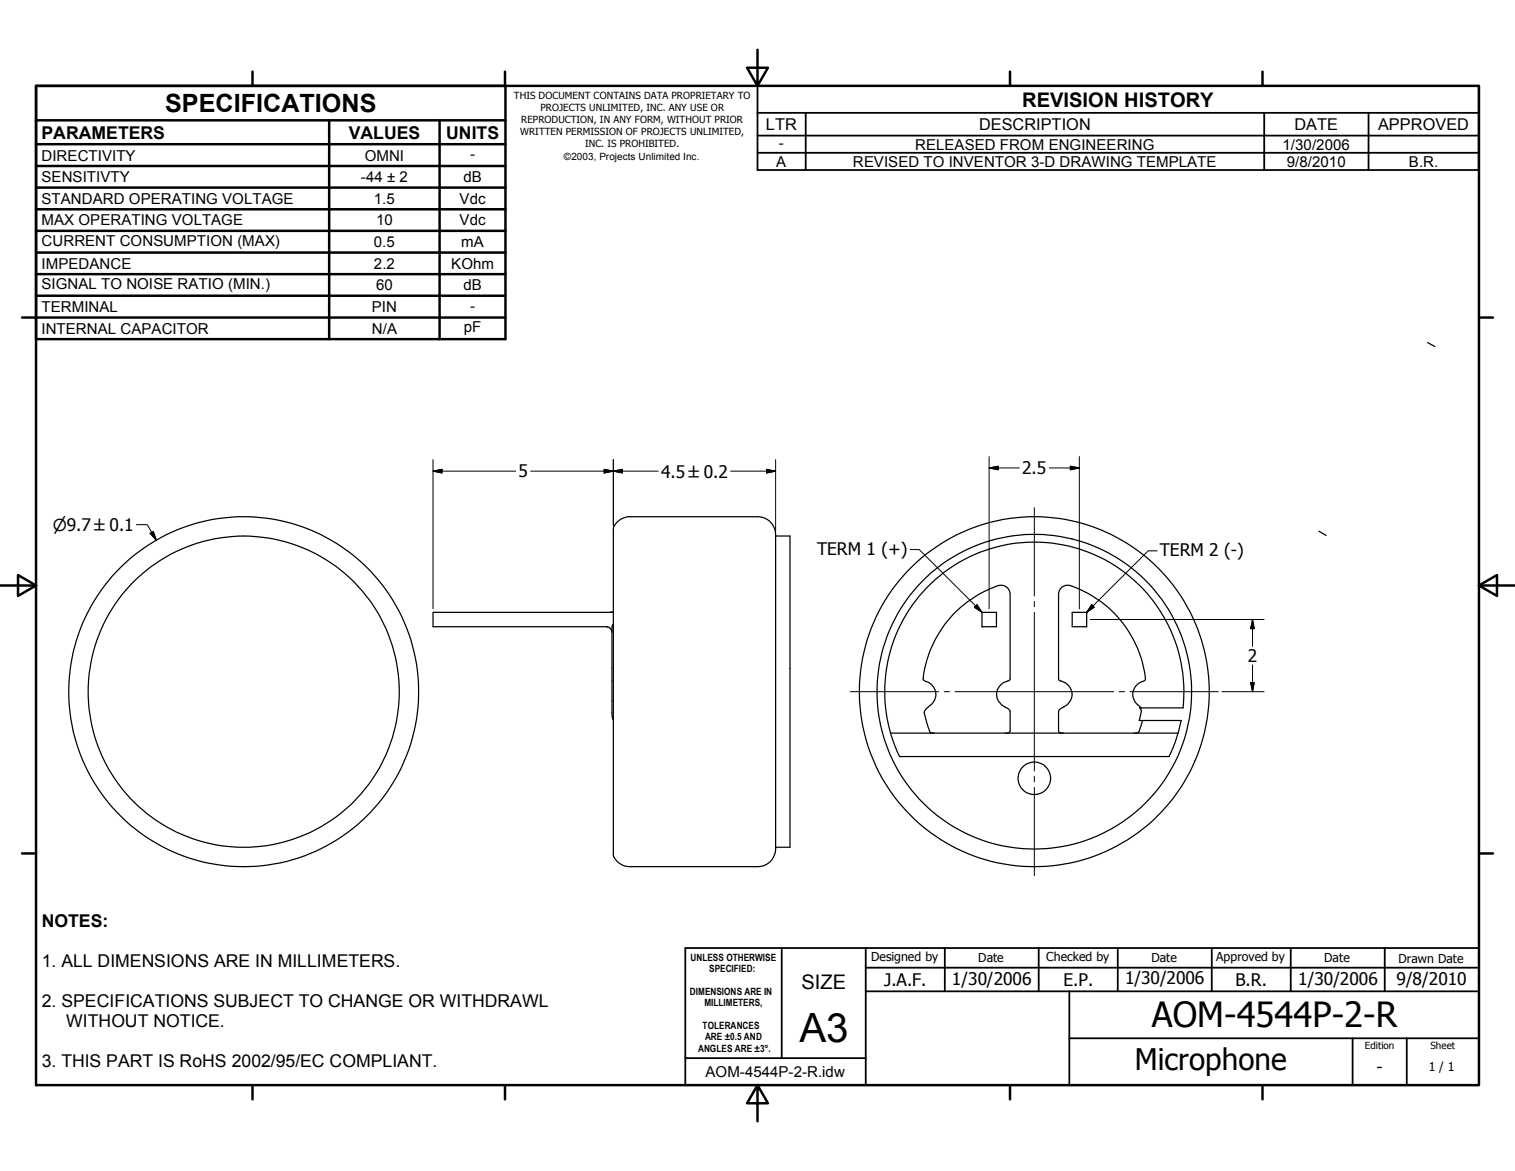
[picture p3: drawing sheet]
<svg xmlns="http://www.w3.org/2000/svg" width="279mm" height="216mm" viewBox="0 0 279 216" stroke-linecap="round" stroke-linejoin="round" font-family="sans-serif">
<defs><g id="words">
<text font-size="7.4" x="147.4" y="192.1">A3</text>
<text font-size="6.4" x="212.4" y="189.4">AOM-4544P-2-R</text>
<text font-size="5.5" x="209.3" y="197.3">Microphone</text>
<text font-size="4.6" x="30.5" y="20.7">SPECIFICATIONS</text>
<g font-size="3.7">
<text x="188.5" y="19.7">REVISION HISTORY</text>
<text x="147.8" y="182.3">SIZE</text>
</g>
<g font-size="3.3">
<text x="7.7" y="25.5">PARAMETERS</text>
<text x="64.3" y="25.5">VALUES</text>
<text x="82.3" y="25.5">UNITS</text>
<text x="7.7" y="171">NOTES:</text>
<text x="7.7" y="178.3">1. ALL DIMENSIONS ARE IN MILLIMETERS.</text>
<text x="7.7" y="185.7">2. SPECIFICATIONS SUBJECT TO CHANGE OR WITHDRAWL</text>
<text x="12.2" y="189.3">WITHOUT NOTICE.</text>
<text x="7.7" y="196.6">3. THIS PART IS RoHS 2002/95/EC COMPLIANT.</text>
</g>
<g font-size="3.2">
<text x="95.6" y="88">5</text>
<text x="121.9" y="88.1">4.5 ±0.2</text>
<text x="188.5" y="87.5">2.5</text>
<text x="150.7" y="102.2">TERM 1 (+)</text>
<text x="213.9" y="102.4">TERM 2 (-)</text>
<text x="230.1" y="122">2</text>
<text x="163" y="181.7">J.A.F.</text>
<text x="175.6" y="181.5">1/30/2006</text>
<text x="196.1" y="181.8">E.P.</text>
<text x="207.5" y="181.5">1/30/2006</text>
<text x="227.8" y="181.7">B.R.</text>
<text x="239.4" y="181.5">1/30/2006</text>
<text x="257.6" y="181.5">9/8/2010</text>
<text x="253.9" y="197.8">-</text>
</g>
<g font-size="3">
<text x="141.3" y="24">LTR</text>
<text x="180.6" y="24">DESCRIPTION</text>
<text x="238.7" y="24">DATE</text>
<text x="254.1" y="24">APPROVED</text>
<text x="9.7" y="97.9">⌀9.7 ±0.1</text>
</g>
<g font-size="2.8">
<text x="7.7" y="29.6">DIRECTIVITY</text>
<text x="67.3" y="29.6">OMNI</text>
<text x="86.7" y="29.3">-</text>
<text x="143.7" y="27.3">-</text>
<text x="168.8" y="27.6">RELEASED FROM ENGINEERING</text>
<text x="236.5" y="27.6">1/30/2006</text>
<text x="7.7" y="33.6">SENSITIVTY</text>
<text x="66.6" y="33.6">-44 ± 2</text>
<text x="85.5" y="33.6">dB</text>
<text x="143.2" y="30.8">A</text>
<text x="157.3" y="30.8">REVISED TO INVENTOR 3-D DRAWING TEMPLATE</text>
<text x="237.3" y="30.8">9/8/2010</text>
<text x="259.8" y="30.8">B.R.</text>
<text x="7.7" y="37.6">STANDARD OPERATING VOLTAGE</text>
<text x="7.7" y="41.6">MAX OPERATING VOLTAGE</text>
<text x="69" y="37.6">1.5</text>
<text x="69.4" y="41.6">10</text>
<text x="84.8" y="37.6">Vdc</text>
<text x="84.8" y="41.6">Vdc</text>
<text x="7.7" y="45.3">CURRENT CONSUMPTION (MAX)</text>
<text x="69" y="45.6">0.5</text>
<text x="85.1" y="45.6">mA</text>
<text x="7.7" y="49.6">IMPEDANCE</text>
<text x="7.7" y="53.3">SIGNAL TO NOISE RATIO (MIN.)</text>
<text x="69" y="49.6">2.2</text>
<text x="69.4" y="53.6">60</text>
<text x="83.2" y="49.6">KOhm</text>
<text x="85.5" y="53.6">dB</text>
<text x="7.7" y="57.6">TERMINAL</text>
<text x="68.6" y="57.6">PIN</text>
<text x="86.7" y="57.3">-</text>
<text x="7.7" y="61.6">INTERNAL CAPACITOR</text>
<text x="68.6" y="61.6">N/A</text>
<text x="85.6" y="61.3">pF</text>
<text x="130.1" y="198.5">AOM-4544P-2-R.idw</text>
</g>
<g font-size="2.3">
<text x="160.6" y="177.2">Designed by</text>
<text x="180.4" y="177.4">Date</text>
<text x="193" y="177.3">Checked by</text>
<text x="212.3" y="177.4">Date</text>
<text x="224.3" y="177.2">Approved by</text>
<text x="244.2" y="177.4">Date</text>
<text x="257.9" y="177.5">Drawn Date</text>
<text x="263.5" y="197.5">1 / 1</text>
</g>
<g font-size="1.8">
<text x="94.8" y="18.3">THIS DOCUMENT CONTAINS DATA PROPRIETARY TO</text>
<text x="96.1" y="22.7">REPRODUCTION, IN ANY FORM, WITHOUT PRIOR</text>
<text x="99.7" y="20.5">PROJECTS UNLIMITED, INC. ANY USE OR</text>
<text x="95.9" y="24.9">WRITTEN PERMISSION OF PROJECTS UNLIMITED,</text>
<text x="104" y="29.5">©2003, Projects Unlimited Inc.</text>
<text x="107.9" y="27.1">INC. IS PROHIBITED.</text>
<text x="127.4" y="177.2">UNLESS OTHERWISE</text>
<text x="130.8" y="179.3">SPECIFIED:</text>
<text x="127.2" y="183.5">DIMENSIONS ARE IN</text>
<text x="129.9" y="185.5">MILLIMETERS,</text>
<text x="129.6" y="189.7">TOLERANCES</text>
<text x="130" y="191.8">ARE ±0.5 AND</text>
<text x="128.8" y="193.9">ANGLES ARE ±3°.</text>
<text x="251.7" y="193.5">Edition</text>
<text x="263.8" y="193.5">Sheet</text>
</g>
</g></defs>
<g fill="none" stroke="#000" stroke-width=".23">
<path d="M263.3 63.2l1.3 .7M113.9 96.2l.9-.6 1-.3h23.9a3.5 3.5 0 0 1 3.3 4.3v54a12.3 12.3 0 0 1-.3 4.2 3.3 3.3 0 0 1-3 2h-23.5a2.81 2.81 0 0 1-3.1-2.7v-59.4a1.58 1.58 0 0 1 .8-1.5zM143 98.8h2.7v24.5v32.9h-2.7M243.2 98l1.4 .7M113 115.2l-.1 .7v11.3a25 25 0 0 0 .2 5.4v.1M113.1 112.7l-.6 .2M113.1 112.8l-33.2 .1v2.6h32l.7 .4 .3 .7M171 108.3a27.6 27.6 0 0 1 31.5-5.7 27.6 27.6 0 0 1 15.7 27.9h-8l.3 .7-.4 1.6h7.7l-1 3.9-1.2 2.8h-49.7a27.7 27.7 0 0 1 5.1-31.2zM181.1 115.5h2.7v-2.6h-2.7v2.7M200.4 112.9v2.7M200.4 112.9h-2.7v2.6h2.7M200.4 112.9h.1"/>
<path d="M164.2 135.2h53.1M172.3 135.2a.77 .77 0 0 1-.9-.3l-.9-3.5a2.64 2.64 0 0 1 1.3-1.6 2.59 2.59 0 0 0-1.4-4.3l-.1-.1a14.4 14.4 0 0 1 1.4-5.9 20.3 20.3 0 0 1 12.8-11.6 1.64 1.64 0 0 1 1.8 1.7v15.5a.55 .55 0 0 1-.7 .5 2.54 2.54 0 0 0-1.8 2.5 2.54 2.54 0 0 0 1.9 2.4l.6 .6v3.6a.67 .67 0 0 1-.9 .5M210.5 130.5a2.72 2.72 0 0 1-1.2-3.7l.5-.7 .6-.4a.74 .74 0 0 0 .8-.6 20.5 20.5 0 0 0-14.2-17.2 1.64 1.64 0 0 0-1.8 1.7v15.5a.55 .55 0 0 0 .7 .5 2.5 2.5 0 0 1 1.8 2.3 2.5 2.5 0 0 1-1.7 2.5 1.21 1.21 0 0 0-.8 .8v3.5a.67 .67 0 0 0 .9 .5M210.7 132.8l-.7 2.1-.2 .2-.6 .1"/>
<circle cx="44.9" cy="127.5" r="32.3"/>
<circle cx="44.9" cy="127.5" r="28.7"/>
<circle cx="190.7" cy="127.5" r="32.3"/>
<circle cx="190.8" cy="127.5" r="29"/>
<circle cx="190.8" cy="143.5" r="2.98"/>
</g>
<g fill="none" stroke="#000" stroke-width=".46">
<path d="M6.6 15.8h266.2v184.3h-266.2zM6.6 15.8h86.6v46.7h-86.6zM46.6 13.2v2.6M93.1 13.2v2.6M139.7 9.2v6.6l-1.9-3.3h3.8l-1.9 3.3M186.3 13.2v2.6M232.8 13.2v2.6M6.6 22.2h86.6M6.6 26.6h86.6M6.6 30.6h86.6M6.6 34.6h86.6M6.6 38.6h86.6"/>
<path d="M60.7 22.2v40.3M81.1 22.2v40.3M6.6 42.6h86.6M6.6 46.6h86.6M6.6 50.5h86.6M6.6 54.5h86.6M93.2 58.5h-89.1M272.8 58.5h2.5M0 107.9h6.6M3.3 106l3.3 1.9-3.3 2zM272.8 107.9l3.3-1.9v3.9zM272.8 107.9h6.6"/>
<path d="M4.1 157.4h2.5M272.8 157.4h2.5M46.6 200.1v2.6M93.1 200.1v2.6M139.7 200.1l1.9 3.3h-3.8l1.9-3.3v6.6M186.3 200.1v2.6M232.8 200.1v2.6"/>
</g>
<g fill="none" stroke="#000" stroke-width=".33">
<path d="M139.7 15.8h133v15.5h-133zM139.7 20.8h133M139.7 25h133M139.7 28.2h133M148.6 20.8v10.5M233.2 20.8v10.5M252.4 20.8v10.5M126.4 174.8h146.4v25.3h-146.4zM144.2 174.8v20.3M159.7 178.4h113.1M159.7 174.8v25.3M174.2 174.8v8"/>
<path d="M191.6 174.8v8M206.1 174.8v8M223.5 174.8v8M238 174.8v8M255.4 174.8v8M126.4 195.1h33.3M159.7 182.8h113.1M197.2 182.8v17.3M197.2 191.4h75.6M249.4 191.4v8.7M259.4 191.4v8.7"/>
</g>
<g fill="none" stroke="#000" stroke-width=".18">
<path d="M25.2 96.7h2l1.6 2.9M27.7 98.3l.6-.3 .5 1.6zM79.9 84.8v27.4M79.9 86.9l1.6-.4v.7zM79.9 86.9h15.2M97.9 86.9h23.5M111.4 86.5l1.7 .4-1.7 .3zM113.1 84.8v12.1M113.1 86.9l1.7-.4v.7zM134.7 86.9h8.3M141.4 86.5l1.6 .4-1.6 .3zM143 84.8v13.1"/>
<path d="M182.4 86.3l1.7-.3v.6zM182.4 86.3h5.6M182.4 84.2v28M190.8 93.6v16.3M193.5 86.3h5.6M197.4 86l1.7 .3-1.7 .3zM199.1 84.2v28M167.9 101.3h1.6l11.6 11.6M180.2 111.5l.9 1.4-1.4-.9zM190.8 110.9v1M190.8 112.9v29.3M201.1 114.2h32"/>
<path d="M201.3 111.5l.5 .5-1.4 .9zM213.4 101.6h-1.6l-11.4 11.3M231 114.2l.3 1.7h-.6zM231 114.2v5M156.8 127.5h16.3M174.1 127.5h1M176.1 127.5h29.3M206.4 127.5h1M208.4 127.5h16.3M225.3 127.5h7.8M230.7 125.9h.6l-.3 1.6zM231 122.6v4.9"/>
<path d="M190.8 143.2v1M190.8 145.2v16.3"/>
</g>
<path d="M27.7 98.3l.6-.3 .5 1.6zM79.9 86.9l1.6-.4v.7zM111.4 86.5l1.7 .4-1.7 .3zM113.1 86.9l1.7-.4v.7zM141.4 86.5l1.6 .4-1.6 .3zM182.4 86.3l1.7-.3v.6zM197.4 86l1.7 .3-1.7 .3zM180.2 111.5l.9 1.4-1.4-.9zM201.3 111.5l.5 .5-1.4 .9zM231 114.2l.3 1.7h-.6zM230.7 125.9h.6l-.3 1.6z" fill="#000" stroke="#000" stroke-width=".18"/>
<use href="#words"/>
</svg>
